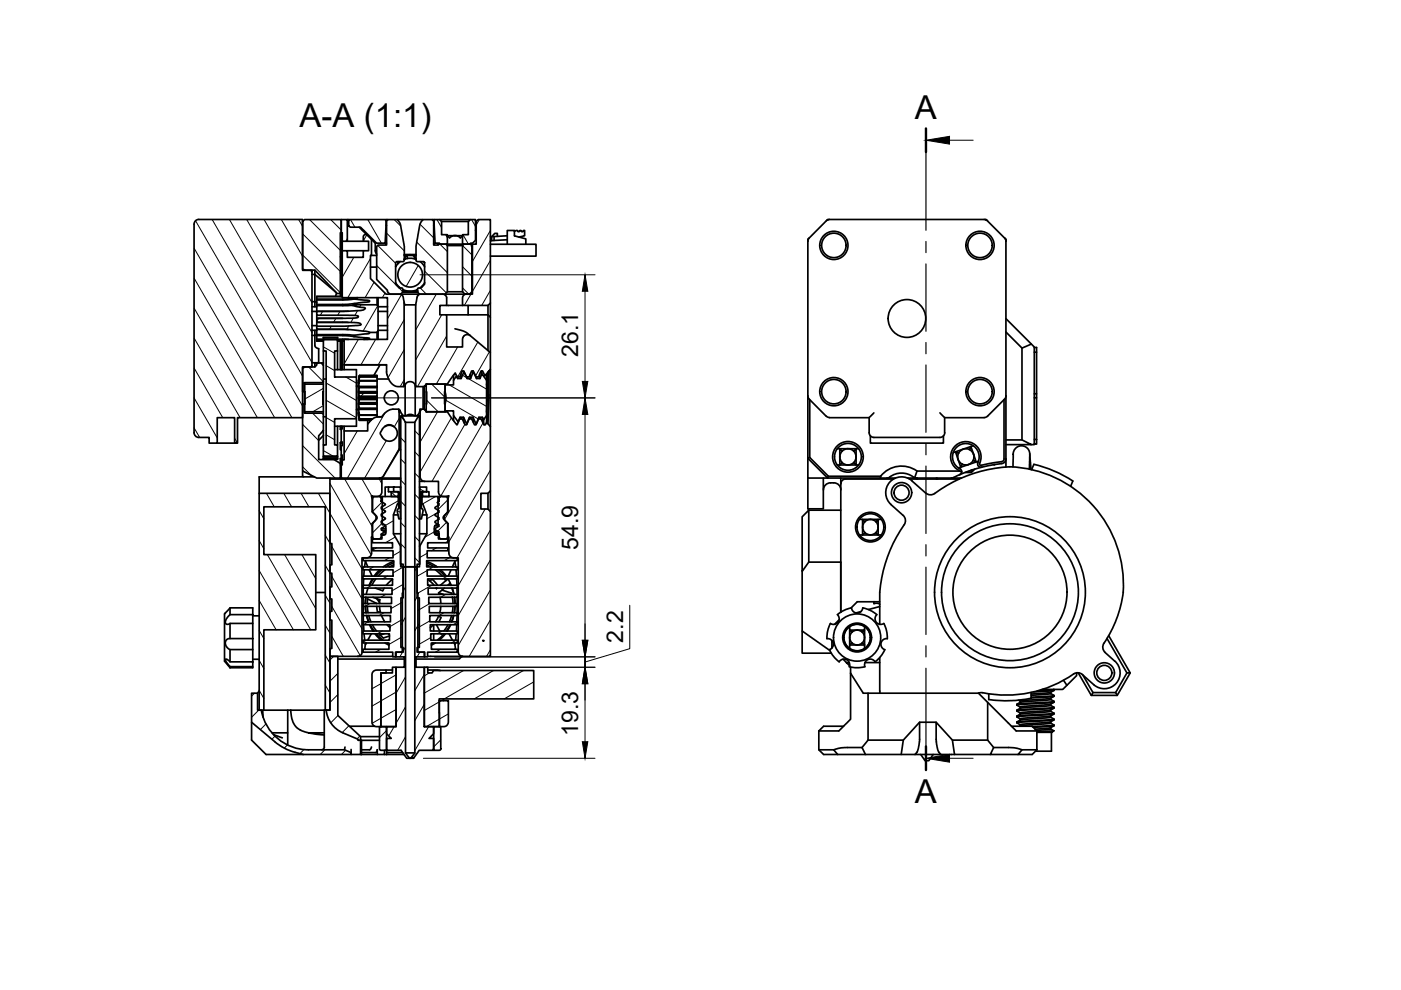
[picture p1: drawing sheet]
<svg xmlns="http://www.w3.org/2000/svg" width="297mm" height="210mm" viewBox="0 0 297 210" stroke-linecap="round" stroke-linejoin="round" font-family="sans-serif">
<defs><g id="words">
<g font-size="7">
<text x="63.5" y="26.8">A-A (1:1)</text>
<text x="194" y="25.2">A</text>
<text x="194" y="170.3">A</text>
</g>
<g font-size="4.9">
<text x="122.6" y="75.7" transform="rotate(-90 122.6 75.7)">26.1</text>
<text x="122.6" y="116.6" transform="rotate(-90 122.6 116.6)">54.9</text>
<text x="132.1" y="136.3" transform="rotate(-90 132.1 136.3)">2.2</text>
<text x="122.6" y="156" transform="rotate(-90 122.6 156)">19.3</text>
</g>
</g></defs>
<!-- layer: Visible -->
<g fill="none" stroke="#000" stroke-width=".36">
<path d="M41.4 46.8l.7-.3h22.1v10.8h1.8l.1 .2v20l-.1 .3h-1.8v10.8h-13.8v5.4h-.7v-5.4h-3.6v5.4h-1.8v-1.3h-2.1a1.01 1.01 0 0 1-1.1-.9v-44.3zM64.6 46.6h7.7v2.8h-.1v12.8h-.8l-4.6-4.9h-1.9l-.7-.2v-10.1zM66 57.3h.1M66.1 57.3v.2M66.8 57.3v.9h-.7M72.2 54.5h.1v8.3M72.2 57.9h.1M72.3 46.6h1.3v4.6h-1v-1.8h-.3zM72.3 54.2h.3M72.3 49.4v5.1M72.3 55.2h.3M72.3 58h.3"/>
<path d="M72.3 55h.3M72.6 53.2h1v1.4h3.4v-1.4h1.1v-2h-1.1v-1a.48 .48 0 0 1 .3-.4 .48 .48 0 0 1 .6 .1l.9 .9v3.4h-.3v4.9l3.4 3.3h2.9l.4 .1 .3 .5 .2 1.1v17l-.1 .9h-1.2a2.51 2.51 0 0 1-2.1-1.9l-.3-1.1v-1.7h-9v-5.3h9.1v-8.9h-9.5zM72.6 51.2v2M73.6 51.2h3.4M73.6 53.2h3.4M73.6 46.6h.3M73.9 46.6h8l-.2 5h-1.9l-3.4-3.4h-2.1l-.4-.3zM76.2 48.2l1.7 1.7M76.9 48.9h.2M78.5 56.6h1.4M78.8 50.8l.8 .8v1.6l.3 .7M78.8 54.2h1.1"/>
<path d="M81.7 51.6h.3M81.9 46.6h.4M81.9 47.8h.1M82 46.9l.3-.3h1.9l.3 .3a9.9 9.9 0 0 1 .9 3.8l.3 1.5v3l-.2 .3h-1.4l-.2 .2v4.6l.8 .8h.5a.78 .78 0 0 1-.2 1.3h-2.3l-.6-.5v-.4l-2.2-2.2v-7l.3-.3h1.8zM83.9 56.5h.1M83.9 59.9l.9 1.1M84.2 46.6h5.5M84.3 55.5v.4M84.6 55.5v.2M84.8 55.5l-.9 1.1M85.7 54h2.5M85.7 54.2h2.5"/>
<path d="M85.8 55h-.1M86.2 54.3l.2 .2v.3M86.3 54.2l-.6 .8M87.6 54.2l.5 .4 .1 .4M87.9 54.4v.5M88.2 55h.1M88.2 55l-1.5-.2-1 .2M89.1 55.5l.9 1.1M89.7 46.6h2l.2 .3v5.1h1.1v-.2h1.6l.2 .3v9.8l-.5 .5h-5.4a.74 .74 0 0 1-.4-.6 .74 .74 0 0 1 .3-.7h.4l.8-.8v-4.6l-.2-.2h-1.4l-.2-.3v-3l.3-1.8a9 9 0 0 1 1-3.6zM90 59.9l-.9 1.1M91.7 46.6h.4M91.9 51.6h.3"/>
<path d="M91.9 47.8h.2M92.1 46.6h1.1l.4 .4v2.8h1.2v2h-1.6v-.2h-1zM93.2 46.6h6.5M93.6 47h5.7M94.8 50h3.3M94.8 52.1h3.3M94.8 50l.5 .4a1.61 1.61 0 0 1 2.3 0M94.8 51.8h3.3M98.1 52.1l.3-.3h1.5l.2 .5v9.6l-.5 .5h-1l-.5-.5zM98.1 50l-.5 .4M99.6 46.7l1.2-.1v4.4l-.6 .6h-.4v.2h-1.7v-2h1.2v-2.8zM100.8 48.9h.2"/>
<path d="M101 47l.4-.4h2.6v17.7l-.5 .5h-5.4v-1.6a.83 .83 0 0 1 .8-.8h1.3v-10.6h.8zM104 51.8h9.6v2.5h-9.6M104.8 50.2v.8M105.5 50.1v-.6h-.6l-.7 .7v.8M107.5 51.8v-2.9h1.6v1.1l2.4 .6v1.2M107.5 50l-3.5 .2M107.5 50.8l-3.5 .2M109.1 49.1l.6-.2 .1 .2h.3l.1-.2h.3l.1 .2h.2l.2-.2h.2v1.1l-1.2 .3M171.3 50.8v46.4l.4-.2M171.4 50.6l-.1 .2M171.6 50.4l-.3 .7M175.2 46.8l-3.6 3.7"/>
<path d="M175.5 46.6l-.2 .1M175.7 46.6h-.2M175.9 46.5h32.8l.7 .3M175.9 46.5l-.7 .3M208.9 46.6h.2M209 46.6l.2 .1M209.4 46.8l3.6 3.7M213 50.4l.3 .7M213.1 50.6l.2 .2M213.2 50.8l.1 .4M213.3 51.2v47.8M64.2 78l.7-.2h1.9l.4-.4v-.4h.9l.5 .5v3.5l-.3 .1h-3.7v2h-.4z"/>
<path d="M66 77.8h.1M66.1 66h1.1M66.1 69h1.1M66.1 77.5v.3M66.1 65h1.1M66.1 70h1.1M66.8 70v1.1h-.7M67.2 71.9h1.4v-.3h3v.3l2.3 .1M67.2 64.6h5.8l2.1-.2v.2M67.2 71.2h5.5l2.4 .2M67.2 70.9h6.1l1.8 .2M67.2 66.8v.7h5.5"/>
<path d="M67.2 71l-.4 .1v2.1a.92 .92 0 0 0 .8 .7v3h-1.5M67.2 72h1.4M67.2 62.9h5.4M67.2 77h-.4v.8M67.2 64.1l-.4-.1v1M67.6 76.9v.1M68.1 77h.5M68.6 72h3v2.4h-.6v5.5h4.6v8.9h-4.6v5.5h.6v2.4h-3v-2.4h.6v-19.9h-.6zM68.6 74.4v2.6M68.6 72h3M68.6 71.6h3M68.6 77v.5"/>
<path d="M71 78.4h4.6v1.5M71.2 62l-4.4-3.8v5.8h-.7M71.4 62.2l-.2 .6M71.6 74.4v4M71.6 72h1.4M72.2 72.3v6.1M72.2 62.2v.6M72.3 72.3v6.1M72.6 72.3v6.1M72.6 62.8h-5.4v3.2h6.7M72.7 72.3h.3h-1.4M73.8 68.4l-6.6-.1v.9"/>
<path d="M73.9 69.9l-6.7-.1v2.5h1.4M74.7 64.7l-7.5 .1M75.1 63.4l-2.1 .2h-5.8M75.1 63.2l-1.8 .2h-6.1M75.8 63.1l-.7 .1v.2l2.8 .3a.23 .23 0 0 1 .3 0 .23 .23 0 0 1 .1 .3l-3.2 .4M76.2 79.6h3.7M76.2 79.6l-.3 1.5v6.5l.3 1.5h2.4h-2.4l-.2-1.2 .2 1h2.7M76.2 79.9l-.2 1.3M76.2 79.6l-.2 1.2 .2-.9h3.7v.8M76.2 79.9h3.7M76.4 68.6l-1.3-.2-7.9-.1v-.8h7.4l1-.1 .4-.3-1.2-.2-7.6-.1v-.8l8.9-.1 .8-.1 .5-.4a.36 .36 0 0 0-.5-.2l-2.2-.5 .4-.1h4.8l.2 .2 .1 5.3-.3 .4h-1.5l-.9-.3-4.4-.4h-5.9v-.6M76.4 68.6l.1 .2"/>
<path d="M76.5 68.8l-.8 .2-2.7 .2h-5.8M78.4 70.5a.99 .99 0 0 1-1.2 .3l-2.1 .3v.3l3.3 .3-.2 .2-1.1 .1M79.9 79.6v.3M79.9 70.5v1.5M79.9 63.1v1.5M80.2 63.1v1.9M80.2 70.1v1.9M80.2 66h1.9M80.2 69h1.9M80.2 65h1.9M80.2 70h1.9M80.6 77.4l-1.3 2.2"/>
<path d="M82 77.4l-9-.1v1.1M84.6 60.8v.1M85 62.4h3.9M85.4 62h3.1M85.4 61.8h3.1M85.4 61.4a3.5 3.5 0 0 0 3.1 0M85.4 61.5v.3M85.5 61.4l.1 .4M85.7 64.1l.2 .5h2.2M88.4 61.4l-.1 .4M88.5 61.5v.3M88.5 61.8h.1"/>
<path d="M89.4 60.8v.1M89.4 60.7h.2M93.8 62.3l.2 .1a.84 .84 0 0 1 .7 .8v1.6h-1.4v2h1.4v6.8h3.4v-1.7a1 1 0 0 1 .5-.9 1 1 0 0 1 1.1 .2l4.3 3.6v3.5l-1.2 1.4-.5-1.1h-.3l-.5 1.3h-.6l-.6-1.3h-.3l-.5 1.3h-.6l-.6-1.3h-.3l-.5 1.3h-.6l-.4-.8-1.6 2.3h-4.5v.3h-.3l-.1 .3h-1.9v-17.4l.2-.7a1.58 1.58 0 0 1 .4-1.4l.4-.1h4.7M94.3 62.4h4.3M94.7 64.8h3.4M94.7 66.8h8.8l.5 .5M94.8 61.9h3.3M96.2 79.5v1.1M96.5 69.7l1.9 .5 1.3 1M96.8 79.6v.1M97 79.9v.4M97.7 79.4l.1 .9"/>
<path d="M98.4 78.7v.1M99 79.9v.4M99.3 64.8v2M99.7 79.4l.1 .9M100.4 78.7v.1M101 79.9v.4M101.7 79.4l.1 .9M102.1 78.6l.1 .7M103.2 79.3v1.3M103.5 64.8v9.5M103.5 78.8l-.3 2.8M103.6 78.7l-.4 8.7"/>
<path d="M103.7 78.6l-.3 11.2M104 78.3v12.2M104 64.3v10.5M213.3 70.4l3.4 3.4v19.5M213.3 67.6l5.4 5.4M216.7 73.8l2-.8 .6 .6v20.7h-.6M219.3 73.7h.5v19.5M219.3 74.7h.5M46.1 94h3.6M64.2 85.7h.4v1.9h3.7l.3 .2v3.5l-1 1.1v5h3.2l1.4 .9v3.1h-5l-3-1.5zM64.2 99.9v1.1l.1 .1M64.6 81.4h4v5.9h-4z"/>
<path d="M64.6 83.1v2.6M68.6 92.4v1.9M68.6 83.1v2.6M68.6 96.7v.5M68.6 91.3v1.1M68.6 88.4h.6M68.6 80.4h.6M68.6 97.1h3M68.6 96.8h3M68.6 81v.4M68.6 87.3v.5M68.6 92.4l-1 1"/>
<path d="M70.8 97.4h.1M71.6 90.4v3.9M71.6 96.7v.7h-3l3-.1M71.6 97.2h-3v.1M72.2 90.4v.6h.1M72.2 93.9h.4M72.3 93.7h.3v.8h-.3v2M72.3 90.9v2.8M72.3 93.9l-.1-.1v1.5l.1 .2M72.3 97.4l-.1-.2v1.1M72.3 90.4v.5M72.3 93.7v.1"/>
<path d="M72.6 97.5v-1h-.3v2.1h-.1M72.6 90.4v.5h-.3M73 91.4h5v-1.5l1.2-1.2 .6-.3h1.2l.6-.8 1.1-.7 1.8-.1 .1 8.6-3.4 5.7-.7 .3h-8.2v-2.8h.3v-1.1h.4zM73 90.4v1M75.6 88.8v1.6h-4.6M75.6 81.9h.3M75.6 86.9h.3M76 87.6l.2 1.2M76 86.8l.2 1.2h3.7v-1.2M76 85.5v.2h3.9M76 85.7l.2 .8M76 83v.2h3.9"/>
<path d="M76 83.2l.1 .1M76 84.3v.2M76 80.8h.1M76.1 87.6l-.1-.1 .2 .5h3.7M76.1 84.7h3.8v.7h-3.8zM76.1 84l-.1 .3h3.9M76.1 83.3h3.8v.7h-3.8zM76.1 85.4l-.1 .1h3.9M76.2 86.8h-.2v-.2l.2 .2M76.2 86.5h3.7v.3h-3.7zM76.2 82.2l-.2 .8h3.9M76.2 81.9h3.7v.3h-3.7z"/>
<path d="M76.2 81.9l-.2 .2v-.1M76.2 80.8l-.2 1.2h.2M76.2 80.8h3.7v1.1M76.2 80.8h3.7M76.2 80.7l-.2 .6 .1-.1M76.2 88h.1M78 89.1v.8M79 88.8l-2.8 .1M79.9 84.5h-3.9l.1 .2M79.9 85.4v1.1M79.9 82.2v1.1M79.9 83.3h.1"/>
<path d="M79.9 84v.7M79.9 88v.4h1.1M79.9 80.4h2.5M81.6 90.4a1.33 1.33 0 0 1 1.8 0M81.6 90.4l.8-.2 1 .2M83.4 90.4a1.71 1.71 0 0 1 .3 2.7 1.71 1.71 0 0 1-2.6-.4l-.5-.9 .6-1 .4-.4M84.5 86.7l.3 .4M84.6 95.4h.4M84.8 87.1l-.2 .3M84.8 87.1l.4 .7 .4 .4M85 88.2h.2l.8 1.3v30.7h-1zM85.2 88.2h3.6"/>
<path d="M85.7 81.1l.2 .6M85.8 81.8l-.2 .2M85.9 81.7l-.1 .1M85.9 81.6v6.6M85.9 81.5a1.17 1.17 0 0 1 1.3-.6 1.17 1.17 0 0 1 .9 1.1M85.9 81.5v.2M86 89.5h1.9M87.8 88.2a1.41 1.41 0 0 0-1.7 0M88 81.7v6.5M88.8 88.2h.1v32h-1v-30.7zM89.1 86.8l-.3 .9-.5 .5M89.7 82v4.8"/>
<path d="M90 82v4.8M90 86.9h.4v.1M90.4 81.4h4v5.9h-4zM90.4 83.1v2.6M90.4 81.7v.2h-.4M94.4 83.1v2.6M94.4 81.6h1.8a2.07 2.07 0 0 1 .6-1.9l.2 .6h.8l.6-1.5 .6 1.5h.8l.6-1.5 .6 1.5h.8l.4-1 .1 .2 .9 1.1v7.5l-.7 .9-.2-.5h-.8l-.5 1.4-.7-1.4h-.8l-.5 1.4-.7-1.4h-.8l-.3 .9-1-1.3v-1h-1.8v-1.4a4.5 4.5 0 0 0 0-2.6zM96.2 88.1v1.1M97.2 89.4v.1M97.5 88.5l.1 .3M98.3 88.5l.1 1.2M99 89.9v.1"/>
<path d="M99.5 88.5l.1 .3M100.3 88.5l.1 1.2M101 89.9v.1M101.5 88.5l.1 .3M102.3 88.5l.1 1.2M102.5 89l.1 1M103.2 88.1v1.4M103.7 83.6l-.4 6.1M171.3 83.9l.3 .7 3.6 3.6 .7 .3M171.7 84.7v12.3l3.9 4h11.1M177.5 98.6h4.6M177.5 95.1h4.6"/>
<path d="M178.6 98.1a1.73 1.73 0 0 0 2.4 0M178.6 95.6a1.73 1.73 0 0 0 0 2.5M178.6 95.6a1.73 1.73 0 0 1 2.4 0M178.6 95.6l-.5-.5v3.5l.5-.5M181 95.6l.5-.5v3.5l-.5-.5M181 95.6a1.73 1.73 0 0 1 0 2.5M184.3 88.6v3.1a1.01 1.01 0 0 0 1 1M184.5 92.4v1.6h15.5v-1.6M185.3 87.5l-1 1.1h-8.4M194.4 99.9a5.5 5.5 0 0 0-7.7 1.3v.2M199.3 87.5l1 1.1h8.4M200.3 88.6v3.1a1.01 1.01 0 0 1-1 1h-14"/>
<path d="M203.2 96.1l-.6-.3 1.1 3.3 .3-.7M203.2 96.1a1.73 1.73 0 0 0 .8 2.3M203.3 99.7l.2 .2M205.5 95.3l.3-.6 .6 1.6M205.5 95.3l.6 .4 .3 .6M205.5 95.3a1.73 1.73 0 0 0-2.3 .8M205.7 99.8h.3M206.1 99.6l-.1 .2M206.2 99.6l-.2 .2h-.5M206.3 97.6a1.73 1.73 0 0 1-2.3 .8M206.3 94.5l-4.2 1.5M206.4 96.3l.1 .7-.2 .6"/>
<path d="M206.4 96.3l.6 1.7-.7-.4M206.7 99.5l-.7 .7h-1.4M207.5 97.8l-4.3 1.4M207.7 98.2a3.2 3.2 0 0 0-1.5-4.2 3.2 3.2 0 0 0-4.3 1.4 3.2 3.2 0 0 0 1.4 4.3M208.1 99.1l-4.6 1.5M208.1 99.1a.71 .71 0 0 1-.7-.3 .71 .71 0 0 1-.1-.7 2.84 2.84 0 0 0-1.4-3.8 2.84 2.84 0 0 0-3.8 1.5 2.84 2.84 0 0 0 1.6 3.7 .78 .78 0 0 1-.6 1.3l-1.4 .6M210.9 98.5h-.2M212.9 84.7v12.6M212.9 97.3l-.3 .5-.3 .1-4.3 .8a.31 .31 0 0 1-.3-.1 .31 .31 0 0 1 0-.4M213 84.6l-3.6 3.6-.7 .3M213.3 93.3h3.4l2 1h-5.4M213.3 83.9l-.3 .7"/>
<path d="M213.3 97.3a1.01 1.01 0 0 1-.9 1l-4.3 .8M214.8 99v-2.7a1.8 1.8 0 0 1 2.2-1.7 1.8 1.8 0 0 1 1.3 2.4l-.1 2.5M218.3 96.2l.3 3.3M219.2 98.4a26.2 26.2 0 0 1 8.3 3.6l-.5 1.1M219.2 98.5l-.5 1.1M219.3 93.2h.5M219.3 84.3h.5M219.3 83.5h.5M219.8 93.2v1h-.5M54.9 104.6h15.1v46h-1v-43.1h-13.1v10.1h11.1v15.9h-11.1v17.1h-1zM66.7 101.1h-11.8v3.5M70 101.4v.2"/>
<path d="M72.2 101.4h.1M77.4 118.9l.1 .2M77.5 119.1l-.2 1.1M77.5 119.1l.5 1.1M78.8 117.3l.1-6.3 .6-.5a1.05 1.05 0 0 0 0-1.4l-.6-.6v-2.8l-.2-.6 1.3 .2a1.01 1.01 0 0 0 1-1v-2.7h-11v13.6h.4v4.6h-.4v1.7h.4v2.9h-.4v2.6h.4v2.6h-.4v1.9h.4v6h-.4v1.7h5.9M78.8 117.3a1.01 1.01 0 0 1-1 1h-1v20a.9 .9 0 0 1-.9 .9M78.9 105.7h.1M78.9 108.5h.1M78.9 111h.1M78.9 113.9h.1M79 105.6l.3-.3h1.2l.3 .3 .1 .8 .8 .5v.1l-.8 .5v.4l.8 .4v.2l-.8 .5v.4l.8 .4v.2l-.8 .5v.4l.8 .5v.1l-.8 .5v.4l.6 .3-.7 .6v.7l-.3 .3h-1.2l-.3-.3v-3l.9-1.1v-.4l-.8-.8-.1-.3zM80.5 101.4h4.5"/>
<path d="M80.5 105.3h.5M80.8 106.3h.2zM80.8 105.6h.2M80.8 113.3h.9M80.8 114h.2M80.9 110.5l.1 .1M80.9 109l.1 .1M80.9 107.5l.1 .1M80.9 112l.9 .2M80.9 110.9h.1M80.9 109.4h.1M80.9 107.9h.1"/>
<path d="M80.9 106.4h.1M80.9 112.4l.9 .1M81 101.4v.2h4M81 105.3h3.5v1.6h-.3l-.8 2.3v4l1.5 2.6v3.8h.6v6.2h-.2v12.5h-1.4v1h-.6v-1h-6.3v-.6h5.5v-1.4h-5.5v-.6h5.6v-1.3h-5.6v-.6h5.7v-1.3h-5.7v-.7h5.8v-1.3h-5.8v-.6h5.9v-1.3h-5.9v-.6h6v-1.4h-6v-.6h6.1v-1.3h-6.1v-.6h6.2v-1.4h-6.2v-.6h6.3v-1.3h-6.3v-.6h6.5v-1.3h-6.5v-.6h6.3v-1.5h-4.3v-.6h4.2v-1.1h-4.2v-.8h2v-.8l.6-.1 .2-.3v-1.4a.58 .58 0 0 0-.8-.4zM81.5 112.7l.3 .1M81.7 111.5l.1 .1M82.4 103.3h-.7v2M83 104.3h1.5v1h-1.5zM83.4 109.2h1M83.4 113.2h1.6M83.5 103.3h-1.1v1h.6M83.5 103.3h1.4v6.7h-.3l-.4-1.6 .1-.4 .3-.2v-3.5h-1.1z"/>
<path d="M83.5 119l-2.3 1.2M83.5 119.8l-.9 .4M83.5 119.3l-1.7 .9M84.5 105.3h.1M84.5 106.9h.1M84.9 110h.1M84.9 103.3h.1M84.9 115.8h.1M88.9 113.2h1.6M88.9 102.1h1.2M88.9 110h.1M88.9 103.3h.1"/>
<path d="M88.9 115.8h.1M89 103.3h1.4v1h-1.1v3.5l.4 .4-.4 1.8h-.3zM89.3 105.3h.2M89.3 106.9h.2M89.4 104.3v1M89.5 105.3h3.4v6a.59 .59 0 0 0-.8 .5v1.3l.4 .4h.5v.8h2v.8h-4.3v1.1h4.3v.6h-4.4v1.5h6.4v.6h-6.5v1.3h6.5v.6h-6.4v1.3h6.4v.6h-6.3v1.4h6.3v.6h-6.2v1.3h6.2v.6h-6.1v1.4h6.1v.6h-6v1.3h6v.6h-5.9v1.3h5.9v.7h-5.8v1.3h5.8v.6h-5.7v1.3h5.7v.6h-5.5v1.4h5.5v.6h-6.3v1h-.7v-1h-1.4v-12.5h-.2v-6.2h.6v-3.8l1.5-2.6v-4l-.8-2.3h-.2zM89.5 109.2h1M89.6 104.3h1.4v1h-1.4zM90.5 119.8l.9 .4M90.5 119.3l1.6 .9M90.5 119l2.2 1.2M92.1 112l.1 .1"/>
<path d="M92.1 112.2l.1 .1M92.1 113l.9 .1M92.1 112.6l.9 .1M92.1 113.1h.8M92.2 111.5l.8 .1M92.2 113.3h.9M92.9 106.7h.1M92.9 111.2h.1M92.9 110l.1 .1M92.9 109.7h.1M92.9 108.5l.1 .1M92.9 108.2h.1"/>
<path d="M92.9 107l.1 .1M92.9 106.3h.2M92.9 105.6h.2M92.9 105.3h.5M93 114h.1M93.4 105.3h1.2l.3 .3v2.9l-.9 1.2v.3l.9 1v3l-.3 .3h-1.2l-.3-.3v-.7l-.2-.2 .1-.3-.8-.5v-.2l.8-.5v-.3l-.8-.5v-.2l.8-.5v-.3l-.8-.5v-.2l.8-.5v-.3l-.8-.5v-.2l.8-.5v-.3l-.3-.3 .4-.2v-.7zM94.9 105.7h.1M94.9 108.5h.1M94.9 111h.1M94.9 113.9h.1M95.2 117.3a1.01 1.01 0 0 0 1 1h1v20a.94 .94 0 0 0 .9 .9M95.2 117.3l-.2-6.3-.5-.5a1 1 0 0 1 0-1.4l.5-.6v-2.8l.2-.6-1.2 .2a.98 .98 0 0 1-1-1v-2.2h-2.9a.98 .98 0 0 1-1-1v-14.3h.9l.1 .2h.3v.3h4.5l2 2.8 .6-1.3h.5l.6 1.3h.3l.5-1.3h.6l.6 1.3h.3l.6-1.3h.5l.6 1.3h.3l.3-.6 .8 1v13.6l-.5 .5h-1.5v3.3h1.5l.5 .6v30.7h-5.9"/>
<path d="M96.4 119.1l.2 1.1M96.4 119.1l-.5 1.1M96.5 118.9l-.1 .2M103.5 104.6v3.3M104 104.1v4.4M171.3 101.4v6.5h3.3v-6.5M171.5 108.2l-1.4 1.4v11.6l1.4-2v-11h6.8M171.5 119.2h6.8M175.6 101l-.1 .4-4.2-4.2v4.2h16.9l.4-.2M178.3 101.4v28.4M178.3 103.9a1.92 1.92 0 0 0-3.1-1.2l-.5 .7-.1 .5M179.3 101.6h10.1"/>
<path d="M179.3 101.6a1.01 1.01 0 0 0-1 1M182.2 113.4h4.7M182.2 110.1h4.7M183.4 110.6l-.5-.5v3.3l.5-.5M185.7 110.6l.5-.5v1.7M185.7 110.6a1.64 1.64 0 0 0-2.6 .3 1.64 1.64 0 0 0 1 2.4 1.64 1.64 0 0 0 2.1-1.5M185.7 110.6l.4 .5 .1 .7M186.2 111.8v1.6l-.5-.5M188 101.4h1.9M188.6 101.1a4.2 4.2 0 0 1 5.1 0M191.5 109.3a1.49 1.49 0 0 1 .2 1.9 29.3 29.3 0 0 0-5.2 14.4v6.8M192.4 101.4h11.4"/>
<path d="M192.8 101.6h10.6M193.4 102l2.9 2.6M193.4 102a3.4 3.4 0 0 0-4.8 .2 3.4 3.4 0 0 0 .3 4.8l2.6 2.3M193.9 101.3l.4 .1M194.4 101.4l-.1 .2M194.5 101.4v.2M196.3 104.5a1.51 1.51 0 0 0 1.9 .1 27.9 27.9 0 0 1 17.4-5.5 24.9 24.9 0 0 1 22.4 27.5 26.3 26.3 0 0 1-4.1 10.2 1.49 1.49 0 0 0 .4 1.5M198.5 101.4v.2M198.7 101.4l.1 .2M203.9 100.1l-.4-.2h-9.1l-.5 1.4-.3-.1M47.8 139.8h.3l.7 .5h4.8v1h-4.8l-.9-1zM48 135.7l.5-.3h5.1v2.3h-4.8a1.42 1.42 0 0 1-.8-2z"/>
<path d="M48.8 128.9l-1 1a.71 .71 0 0 0-.2 .9v9.4l1.2 1.4M48.8 130.3v-1.4h4.8v3.3h-4.8a.6 .6 0 0 1-.9 0 .6 .6 0 0 1 0-.8l.9-1.1h4.8M48.8 132.2v3.2M48.8 137.7v2.6M53.6 132.2v3.2M53.6 137.7v2.6M53.6 139.8h1.3M53.6 130.6h1.3M67 125.6h2M71.6 139.7h14.1M77 128.6v1.3M77 126.6v1.4"/>
<path d="M77 124.7v1.3M77 130.5v1.3M77.1 132.5l.1 1.3M77.1 122.7l-.1 1.4M77.2 134.4l.1 1.3M77.2 120.8l-.1 1.3M77.4 136.3l.1 .3M77.4 128.6l.2 1.3M77.5 128.6l.1 1.3M77.5 136.6a.82 .82 0 0 0 0 1.1M77.6 126.6l-.2 1.4M77.6 126.6l-.1 1.4"/>
<path d="M77.6 136.3l-.1 .3M77.7 130.5l.4 1.3M77.8 130.5l.4 1.3M77.9 128.6l.1 1.3M77.9 127l2 .9M77.9 127v1M78 124.7l-.3 1.3M78.2 130.5l.4 1.3M78.3 120.8l.6 1.3M78.4 132.5l.7 1.3M78.5 132.4l.8 1.4M78.7 134.4l-.7 1.3"/>
<path d="M78.9 122.7l-.6 1.4M78.9 132.4l.9 1.4M79.1 126.6l1.4 .6v.8M79.2 122.8l-.8 1.3M79.5 134.4l1.3 1.3M79.7 122.8l-.9 1.3M79.8 134.4l1.4 1.3M79.9 128h.1M79.9 128.6l.1 1.2 .6-.1M79.9 126.9l.6 .9M80.3 134.4l1 .9 1.3-.5M80.5 128.6l.2 1.3"/>
<path d="M80.5 120.8l-1.2 1.3M80.9 130.5l.7 1.4M81 120.8l-1.4 1.4M81.4 134.4l-.8 .3M81.5 124.7l-.4 .6-1.5-.6M81.6 120.8l-1.5 1.4M81.6 136.3l.9 .5M82.1 132.5l.6 .6M82.1 136.3l.4 .2M83.2 122.8l-1.3 1.3M83.3 139.1l-7.4 .1M83.3 122.1h.1"/>
<path d="M83.9 139.3h.1M86 120.2h1.9M87.9 120.2h.5v6.6h.5v10.5h-.5v1h1.6v1h-1.8v2.2h1.8v12.6h1.9v1.5l-.9 1h.9v2.5h-3l-1.2 1.7h-.7l.9-1.2zM90 139.3h.1M90.7 139.1l7.4 .1M90.7 122.8l1.3 1.3M91.1 123.2l.5-.4 1.2 1.3M91.8 136.3l-.3 .2M91.9 132.5l-.7 .6M91.9 132.5v1.3M91.9 134.4v1.3M92.3 136.3l-.8 .5"/>
<path d="M92.3 120.8l1.5 1.4M92.5 124.7h.1M92.5 124.7v.1M92.5 120.1l-.3 .1M92.6 132.5l.6 1.3M92.6 132.4v.1M92.7 124.7l-.2 .1M93 120.8l1.3 1.4M93 130.6l.5 .4-.5 .8M93 125.7l1 .3M93 130.5l-.7 1.4M93.3 126.6l.2 1.4"/>
<path d="M93.4 124.1l1.6-1.4 .7 1.4M93.4 120.8l1.2 1.3M93.5 128.6l-.3 1.3M93.5 134.4h.1M93.7 125.1l2 .7 .1 .2M94.1 134.4l-1.4 1.3M94.2 124.7l-1.2 1 .1 .3M94.3 122.8l.2 .3M94.4 134.4l-1.3 1.3M94.8 122.8v.1M95 132.4l-.9 1.4M95.2 134.4l.7 1.3"/>
<path d="M95.4 132.4l-.8 1.4M95.5 124.1l-.1-.4-.5 .4M95.6 132.5l-.7 1.3M95.6 120.8l-.6 1.3M95.7 130.5l-.4 1.3M95.8 124.7l.4 1.3M95.8 126.6l.3 1.4M95.9 124.7l.4 1.3M96 128.6l-.1 1.3M96.2 130.5l-.5 1.3M96.2 130.5l-.4 1.3M96.3 136.3l.1 .3"/>
<path d="M96.3 126.6l.2 1.4-.1-1.4M96.4 136.6l.1 1-.1 .1M96.5 128.6l-.2 1.3 .1-1.3M96.5 136.3l-.1 .3M96.7 120.8l.1 1.3M96.7 134.4l-.1 1.3M96.8 122.7l.1 1.4M96.8 132.5v1.3M96.9 124.7v1.3M96.9 130.5v1.3M96.9 128.6v1.3M96.9 126.6v1.4"/>
<path d="M97.9 139.2l-.5 .5h-9.2M102.4 135.8l.2 .1zM170.1 121.2v12.6l5.8 4.1M170.1 133.8v4.7h6.1M176.4 135.8v1.6M177.9 131.4l-.9 .9M178.8 139.8l.7 .7M180.1 132.9v4.6M180.6 136.3l-.5 .5h3.2l-.5-.5M181.7 133.6h-1.6l.5 .5M181.7 133.6h1.6l-.5 .5M182.5 129.7l-1 .3"/>
<path d="M183.3 132.9v4.6M185.3 127.6h1.2M186.5 139.4v7.6M186.5 128.6l-2.4 .6M186.5 128.1a1.11 1.11 0 0 0-1.2-.1v-.4h-3.5l-1.4 1.3M234.3 138.3l2 1.9M234.7 135.4l4.2 7.3-2.4 4.1h-4.8l-2.1-3.7M235.1 134.8l4.5 7.9h-.7M48.8 141.3v.3M53.3 153.1v3.8l3.1 3.1h7.9M53.6 141.3v.3h-4.8M54.9 146.5l-.3 .5"/>
<path d="M55.7 150.6l.1 1.5M55.9 150.6h5.1M57.7 155.4h3.3M58 155.7l1.9 .7M58.3 157.3l-5-4.2v-6.1h1.3v3.6h.8a10.2 10.2 0 0 0 10 8.4h7.6l1.4 .6v.4h-10.1a12.6 12.6 0 0 1-6-2.7M61 150.6v7.4M61 150.6h7.7M61.6 150.6l.2 1.2a3.9 3.9 0 0 0 3.6 3.6M68.7 150.6h.3M68.7 155.4h-3.3l3.3 .4M68.7 150.6l.1 7.8a.6 .6 0 0 1-.6 .6M72.7 155.4l3.2 1.4v.2h.6v-.8l-4.9-4.5v-12.5h-1.5l-.1 .2v11.2h-.8a5.9 5.9 0 0 0 3.5 4.8"/>
<path d="M73.1 158.4l-.1 .6M74.1 154h5.3M74.4 158.9l.1 .6M76.5 160h3.5M76.5 156.2h4M76.6 157v3M78.8 158.4l-.4 .6h-1.8M79.1 142.4l.8-.3h2v.6h-1.1v11.4h-.9a.94 .94 0 0 1-1-1v-10.1zM80.5 154.1h1.5v5h-1.2l-.3-.2zM80.5 157h-4v3h-2.1M80.8 142.7h2.4v-1.2h.8v12.6h-3.2zM81.5 159.1v.9h-1.5v-1l-.1 .3-.2 .3h-3.1"/>
<path d="M81.5 160h4.2M81.9 142.1h1.3M82 159.5l3.4 .1M82 159.1v.9M86 159.6h1.9M90 141.5h.7v1.2h.9l.3-.5h21.3v6h-20.1l.1 5.9h-3.2zM90.7 142.1l2.6 .1M91.9 154.1h1.6v4.7l-.2 .3h-1.4zM93.1 148.6h.1M93.2 148.6h1.9v4.5a.98 .98 0 0 1-1 1h-.9zM94 148.2v.4M173.6 155v4l1 1h24.9"/>
<path d="M173.6 159h3.2l.8 1M176.8 159l1.6-.4 4.4-.1 .7 1.5M178.9 154h-4.3l-1 1M180.1 140.5h-.6l.6 .7M180.3 142.7v9.8l-2.5 2.5h-4.2M180.3 142.7l2.7 4.3h24.5M180.3 141.4v1.3M183.4 141.4l-1.7 .2-1.6-.2a1.2 1.2 0 0 0-.6-1.5 1.2 1.2 0 0 0-1.6 .4l-1.2-1.1-.8-1.5a1.2 1.2 0 0 0 .8-1.4 1.2 1.2 0 0 0-1.4-.9l.2-1.7 .6-1.5a1.21 1.21 0 0 0 1.6-.3 1.21 1.21 0 0 0-.2-1.6l1.4-.9 1.6-.5a1.2 1.2 0 0 0 1.2 1.1 1.2 1.2 0 0 0 1.2-1.1l1.6 .5 1.4 .9a1.21 1.21 0 0 0-.1 1.6 1.21 1.21 0 0 0 1.6 .3l.6 1.5 .1 1.7a1.2 1.2 0 0 0-1.3 .9 1.2 1.2 0 0 0 .8 1.4l-.9 1.5-1.2 1.1a1.21 1.21 0 0 0-1.5-.4 1.21 1.21 0 0 0-.6 1.5M183.4 140.5h3.1M184 147v9.9l-1.2 1.6M184 156.9h7.5l-.4 3.1M194.2 159.7l-.2 .3"/>
<path d="M194.4 159.5l-.2 .2M194.9 157.3l-.2 1.5-.3 .7M195 153.1v3.7M195 156.7l-.1 .6M195.2 160l.9 1.3h.8l.9-1.3M198.5 156.8v-3.7l3.4 3.8M198.5 153.1h-3.5l-3.5 3.8M198.5 156.7v.6M198.5 157.3l.6 2.2M199.1 159.5l.2 .2M199.2 159.7l.3 .3M199.5 160h2.9"/>
<path d="M207.5 147l8 8h4.3M208.3 146.9l-.9 .1M209.4 148.9v8l1.3 1.6M209.4 156.9h-7.5l.5 3.1h7.6M214.5 154h4.3l1 1v4M215.6 150.6v.1M215.6 153.1v.1M215.6 153.3l.7 .4M215.6 150.8l.7 .4M215.9 148.5l.4 .2M216.3 148.7v.2M216.3 149.9v.3"/>
<path d="M216.3 151.2v.2M216.3 152.4v.3M216.3 153.7v.2M216.3 150.2l-.7 .4M216.3 151.4l-.7 .4M216.3 152.7l-.7 .4M216.3 153.9l-.1 .1M216.7 159l-.9 1h3l1-1M218.6 146.8v1.2a26.2 26.2 0 0 1-9 .3v-1.2M219.8 159h-.6a11.5 11.5 0 0 1-4.1-.4l-4.4-.1-.7 1.5h5.8M222.7 154.6l-3 .2M222.7 152.1l-6.4 .6"/>
<path d="M222.7 150.8l-6.4 .6M222.7 149.6l-6.4 .6M222.7 148.3l-6 .5-1.1 .5M222.8 147l.7 .5-4.9 .3M222.8 148.1v.2l.7 .4-7.2 .5-.7 .1v.2M222.8 149.3v.3l.7 .4-7.9 .6M222.8 150.6v.2l.7 .4-7.2 .5-.6 .1-.1 .2M222.8 151.8v.3l.7 .4-7.9 .6M222.8 153.3l.7 .4-4.6 .4M222.8 153.3l-6.5 .6M222.8 147.1l-4.2 .3M222.8 154.3v.3l.6 .3"/>
<path d="M222.8 146.8v.3M222.8 153v.3M222.9 155.3v4h-3.4M223.4 154.9l-3.6 .2M223.4 154.9l-.3 .4h-3.3M223.4 146.2h.1M223.4 146.2l-3.5 .3M223.4 153.9l-.8 .5-3.1 .2M223.4 152.6l-.8 .5-6.3 .6M223.4 151.4l-1.2 .5-5.9 .5M223.4 150.1l-1.2 .6-5.9 .5M223.4 148.9l-1 .5-6.1 .5"/>
<path d="M223.4 147.6l-1 .5-6.1 .6M223.4 146.4l-.9 .5-3.9 .2M223.5 153.7l-.1 .2-.5 .1-3.8 .2M223.5 152.5l-.1 .1-.4 .1-7.4 .6M223.5 151.2l-.1 .2-.6 .1-7.2 .5 .7 .4M223.5 150l-.1 .1-.4 .1-7.4 .6M223.5 148.7l-.1 .2-.5 .1-7.3 .5 .7 .4M223.5 147.5l-.1 .2h-.3l-4.5 .3M223.5 146.2v.2h-.2l-4.1 .3M225.5 144.2l.7 1.1-.9 .9h-4.3M228.3 142.7v.5l-2.1 2.1M228.6 142.7l2.8 4.7"/>
<path d="M231.7 146.8l-.3 .6h5.5M236.4 140.2a3.4 3.4 0 0 1 .2 4.7 3.4 3.4 0 0 1-4.7 .3l-2.4-2.2a1.49 1.49 0 0 0-1.9-.1 25 25 0 0 1-19.3 4M239.6 142.7l-2.7 4.7-.4-.6M86.9 160.8l-.9-1.2v-39.4h-.5v6.6h-.5v10.5h.5v1h-1.5v1h1.7v2.2h-1.7v12.6h-2v1.5l1 1h-1v2.5h3l1.2 1.7h.8"/>
<circle cx="87" cy="58.3" r="2.61"/>
<circle cx="176.8" cy="52" r="2.59"/>
<circle cx="176.8" cy="52" r="3"/>
<circle cx="207.8" cy="52" r="2.59"/>
<circle cx="207.8" cy="52" r="3"/>
<circle cx="192.3" cy="67.5" r="4"/>
<circle cx="83" cy="84.4" r="1.49"/>
<circle cx="176.8" cy="83" r="2.59"/>
<circle cx="176.8" cy="83" r="3"/>
<circle cx="179.8" cy="96.9" r="3.2"/>
<circle cx="179.8" cy="96.9" r="2.85"/>
<circle cx="207.8" cy="83" r="2.59"/>
<circle cx="207.8" cy="83" r="3"/>
<circle cx="184.5" cy="111.8" r="3.1"/>
<circle cx="184.5" cy="111.8" r="2.85"/>
<circle cx="191.1" cy="104.5" r="2.15"/>
<circle cx="191.1" cy="104.5" r="1.6"/>
<circle cx="181.7" cy="135.2" r="3.1"/>
<circle cx="181.7" cy="135.2" r="2.8"/>
<circle cx="181.7" cy="135.2" r="1.58"/>
<circle cx="181.7" cy="135.2" r="2.85"/>
<circle cx="181.7" cy="135.2" r="5"/>
<circle cx="214.1" cy="125.6" r="12.1"/>
<circle cx="214.1" cy="125.6" r="14.5"/>
<circle cx="214.1" cy="125.6" r="16"/>
<circle cx="234.1" cy="142.7" r="2.15"/>
<circle cx="234.1" cy="142.7" r="1.6"/>
</g>
<g fill="#000">
<circle cx="85.7" cy="55" r=".18"/>
<circle cx="67.2" cy="69.8" r=".18"/>
<circle cx="67.2" cy="66" r=".18"/>
<circle cx="76.2" cy="89.1" r=".18"/>
<circle cx="90.4" cy="87.3" r=".18"/>
<circle cx="90.4" cy="81.4" r=".18"/>
<circle cx="94.4" cy="81.4" r=".18"/>
<circle cx="94.4" cy="87.3" r=".18"/>
<circle cx="79.1" cy="133.8" r=".18"/>
</g>
<!-- layer: Hatching -->
<g fill="none" stroke="#000" stroke-width=".21">
<path d="M41.1 59l17.1 29.6M41.1 52.6l20.8 36M41.5 46.8l22.7 39.3M45 46.5l19.2 33.2M48.6 46.5l17.5 30.4M52.3 46.5l13.8 24M56 46.5l10.1 17.7M59.6 46.5l4.6 7.8M63.3 46.5l.9 1.5M64.2 54.1l8 8M64.2 49.6l8 8M65.6 46.6l6.6 6.5"/>
<path d="M65.9 57.3l.2 .5M70.1 46.6l2.2 2.2M73.6 50.6l-.3 .6M74.3 46.6l.9 1.6M75 54.6l-2.5 4.2M77.8 49.8l-.8 1.3M78 46.6l2.9 5M78.5 54.8l-4.8 8.3M79.3 59.8l-1.9 3.3M79.9 56.3l5.5 5.5M80.1 52l3.8 3.8M81.7 46.6l.2 .3"/>
<path d="M82 49.4l3.7 3.8M83.6 46.6l1.3 1.3M88.3 51.3l6.5 6.5M88.7 56.3l-2.6 4.4M89 47.5l2.9 2.9M90 57.5l4.6 4.6M92.6 46.6l1 1.6M93.3 51.8l1.5 1.5M94.5 49.8l.3 .5M98.1 56.6l2 1.9M98.1 52.1l2 1.9M98.2 49.8l1.1 2"/>
<path d="M100 46.6l.8 1.4M101.6 46.6l-.7 1.1M103.9 55.3l-3.8 6.5M103.9 48.9l-3.8 6.6M41.1 65.3l13.5 23.3M41.1 78l6.1 10.6M41.1 71.7l9.8 16.9M65.4 77.8l3.1 3.1M67.5 67.5l-.4 .7M68.4 66l-.5 .8M68.5 73.5l2.5 1.4M69.2 77.5l1.8 1.1"/>
<path d="M70.3 69.2l-.4 .6M71.2 67.5l-.5 .8M72.1 66l-.5 .8M73.3 79.9l2.2 1.3M73.9 69.1l-.4 .7M74.9 67.5l-.5 .9M75.8 65.9l-.6 1M76 72l-3.1 5.2M76.5 64.6l-.3 .5M79.6 72l-3.1 5.3M80.1 64.8l-3.1 5.4M81.6 62.2l-.5 .9"/>
<path d="M85.1 62.5l-3 5.1M85.7 74.2l-3.4 5.9M85.7 67.9l-5.5 9.4M88.8 62.5l-.4 .6M89.1 61.1l1.3 1.3M92.5 62.4l-4.4 7.5M93.6 66.8l-5.5 9.5M94.7 71.3l-6.2 10.7M97 73.6l-4.5 7.8M98 79.6l.9 .5M98.1 61l1.3 1.4M98.4 71.2l-.3 .6"/>
<path d="M99.8 62.4l-1.4 2.4M101.3 72.5l-4.3 7.4M103.8 74.6l-3 5.1M103.9 61.6l-1.8 3.2M41.1 90.7l1.2 2M41.1 84.4l5 8.5M49.7 92.9l.7 1.1M64.2 94.5l6.8 6.9M64.2 99l1.8 1.8M64.2 90l3.3 3.4M64.2 81l.4 .4M64.3 85.7l.3 .2"/>
<path d="M66.3 87.6l2.2 2.3M68.5 95.5l2.1 1.2M68.5 86l-2.2 1.3M68.5 82.4l-3.9 2.2M69.2 92.2l1.8 1M69.2 88.5l1.8 1.1M69.2 84.9l6.3 3.7M69.2 81.2l6.3 3.7M75.8 91.4l-2.9 4.8M77.2 83.3l-.7 .7M78.5 86.5l-.3 .3M78.6 81.9l-.3 .3"/>
<path d="M79.9 85.1l-.3 .3M81.6 87.5l-7.9 13.9M81.9 93.4l-4.6 8M84.6 95.1l-3.5 6M84.6 88.7l-1 1.8M85 97.3l1 1M85 92.8l1 1M85 88.3l.7 .8M85.7 80.6l-.8 1.4M87.9 95.8l1 1M87.9 91.3l1 1M89.4 86.8l-.3 .6"/>
<path d="M90.4 84.9l2.5 2.4M91.5 81.4l2.8 2.8M92.8 87.3l-3.7 6.4M94.5 84.9l6.9 3.9M95.2 81.6l7.9 4.6M95.7 88.6l-6.6 11.5M98.6 90l-7 12.1M99.3 80.3l3.8 2.2M102.4 89.7l-8.9 15.4M103.9 99.7l-8.8 15.2M103.9 93.4l-9.7 16.8M54.9 114.6l1 1.7"/>
<path d="M54.9 108.3l1 1.7M56.5 104.6l1.6 2.9M56.7 117.6l9.2 15.9M60.2 104.6l1.6 2.9M60.3 117.6l6.7 11.4M63.8 104.6l1.7 2.9M64 117.6l3 5.1M67.5 104.6l9.3 16M68.9 113.5l1.1 1.7M68.9 119.8l1.1 1.7M70 102.5l8.7 15.1M70.4 115.9l6.4 11.1"/>
<path d="M73.1 101.6l5.8 10M76.8 101.6l2 3.5M79.8 116.2l-.8 .5M80.4 101.6l.5 .9M81 110.9l-2 2.1M81 106.4l-2 2.1M82.5 118.3l-1 .6M83 104.3l.9 1M83.4 110.4l-1.7 1M83.5 104.1l.2 .2M83.8 113.9l-2.1 1.2M84.2 108.2l.7 .4"/>
<path d="M84.5 106.2l-3.5 1.9M84.6 104.8l.3 .2M84.9 116.9l-1.6 .9M85 119.8l.3 .4M85 115.3l1 1M85 110.8l1 1M85 106.3l1 1M85 101.8l1 1M87.9 118.3l1 1M87.9 113.8l1 1M87.9 109.3l1 1M87.9 104.8l1 1"/>
<path d="M87.9 100.3l1 1M89 107.3l.3 .2M89 103.6l1 .7M90.6 117.3l-1.6 .9M92.1 112.7l-2 1.2M92.4 105.3l-2.8 1.6M92.5 116.2l-1 .6M92.9 108.6l-2.4 1.4M94.7 110.7l-1.9 1.9M94.9 106l-2.1 2.1M95 114.8l-.6 .3M95.2 118.3l-1 .6"/>
<path d="M102.9 107.9l-6 10.4M103.9 118.8l-6.7 11.7M103.9 112.4l-6.7 11.8M54.9 133.7l1 1.7M54.9 127.3l3.6 6.2M54.9 121l7.3 12.5M68.9 138.9l1.1 1.7M68.9 132.5l1.1 1.7M68.9 126.2l1.1 1.7M70.4 134.9l2.4 4.3M70.4 128.6l6 10.4M70.4 122.2l6.4 11.1"/>
<path d="M70.7 139.2l-.7 .7M77.7 135.7l-.8 .5M78.1 131.8l-1.1 .7M78.4 128l-1 .6M78.8 124.1l-1 .6M79.2 120.2l-1.1 .6M80.7 137.7l-1.1 .6M81 133.8l-1 .6M81.4 129.9l-1 .6M81.8 126l-1 .6M82.2 122.1l-1.1 .6M85.3 135l-2.9 1.6"/>
<path d="M85.3 131.3l-2.6 1.6M85.3 127.7l-2.4 1.3M85.3 138.3l-.5 1M85.5 123.9l-2.4 1.4M85.5 120.2l-2.2 1.3M86 137.2l-.5 .9M86 130.8l-1 1.7M86 124.5l-.5 .9M88.2 139.7l-.3 .4M88.4 126.6l-.5 .8M88.4 120.2l-.5 .9M88.9 132.1l-1 1.7"/>
<path d="M89 138.3l-.6 1M90.6 121l-2.2 1.2M90.6 139.2v.1M91.1 131.6l-2.5 1.5M91.1 128l-2.5 1.4M91.3 135.2l-2.7 1.6M91.5 124.1l-2.9 1.7M91.9 120.2l-1.1 .6M93.4 137.7l-1.1 .6M93.7 133.8l-1 .6M94.1 129.9l-1 .6M94.5 126l-1 .6"/>
<path d="M94.8 122.1l-1 .6M96.7 135.7l-1 .6M96.9 131.9l-.8 .6M96.9 128.3l-.5 .3M96.9 124.6l-.1 .1M103.9 137.8l-.7 1.4M103.9 131.5l-4.4 7.7M103.9 125.1l-6.7 11.8M54 147l-.7 .6M54.8 150.6l-1.5 1.5M54.9 146.4l1 1.7M54.9 140l1 1.7"/>
<path d="M56.4 153.5l-1.2 1.2M58.3 156.1l-.6 .6M60.9 157.9l-.6 .7M64.5 158.9l-.9 .9M68.9 159l-1 1M68.9 145.2l1.1 1.7M71.6 147.3l-1.6 1.6M71.6 142.8l-1.6 1.6M71.6 151.7l-1.5 1.6M73.3 159.1l-.9 .9M74 153.9l-1.4 1.4M76.3 156l-.6 .6"/>
<path d="M80.8 148.6l-2 1.1M80.8 145l-2 1M82 154.9l-1.5 1.5M82.1 156.6l-.1 .2M83.6 154.1l-1.2 1.9M83.9 150.4l-5 3M83.9 146.8l-3.1 1.8M83.9 143.1l-3.1 1.8M86 156.2l-1.7 2.9M86 149.9l-2.1 3.5M86 143.5l-2.1 3.5M89.9 149.4l-2 3.4"/>
<path d="M89.9 143l-2 3.5M90.9 154.1l-3 5.1M91.1 142.7l-1.2 .6M91.9 142.2h-.1M91.9 158.6l-.2 .5M93.1 148.8l-3.2 1.9M93.5 156.9l-1.6 1.5M93.6 148.6l-.4 .2M95 151.4l-4.6 2.7M98.3 142.2l-8.4 4.8M104.6 142.2l-10.4 6M111 142.2l-10.4 6"/>
<path d="M113.2 144.6l-6.3 3.6M87 160.7v.1"/>
</g>
<!-- layer: Section Lines -->
<path d="M196.3 27.2v5M196.3 158.3v5" fill="none" stroke="#000" stroke-width=".51"/>
<path d="M196.3 32.2v16.6M196.3 51.2v2.4M196.3 56v14.2M196.3 72.6v2.4M196.3 77.4v14.3M196.3 94.1v2.3M196.3 98.8v14.3M196.3 115.5v2.4M196.3 120.2v14.3M196.3 136.9v2.4M196.3 141.7v16.6" fill="none" stroke="#000" stroke-width=".25"/>
<path d="M201.3 29.7h5M201.3 160.8h5" fill="none" stroke="#000" stroke-width=".21"/>
<path d="M196.3 29.7l5-.8v1.7zM196.3 160.8l5-.9v1.7z" fill="#000" stroke="#000" stroke-width=".21"/>
<!-- layer: FD_Dimensions -->
<path d="M89 58.3h37.2M124 61.8v19.1M91.5 84.4h34.7M124 87.9v47.9M92.1 139.3h34.1M133.5 128.3v9.2l-9.5 2.9M90.3 141.5h35.9M124 141.5v-2.2v2.2M124 145v12.3M89.8 160.8h36.4" fill="none" stroke="#000" stroke-width=".21"/>
<path d="M124 58.3l.6 3.5h-1.1zM124 84.4l.6 3.5h-1.1zM123.5 80.9h1.1l-.6 3.5zM123.5 135.8h1.1l-.6 3.5zM123.5 157.3h1.1l-.6 3.5zM124 141.5l.6 3.5h-1.1z" fill="#000" stroke="#000" stroke-width=".21"/>
<!-- layer: Smart Centers -->
<path d="M76.5 84.4h12.9" fill="none" stroke="#000" stroke-width=".21"/>
<use href="#words"/>
</svg>
